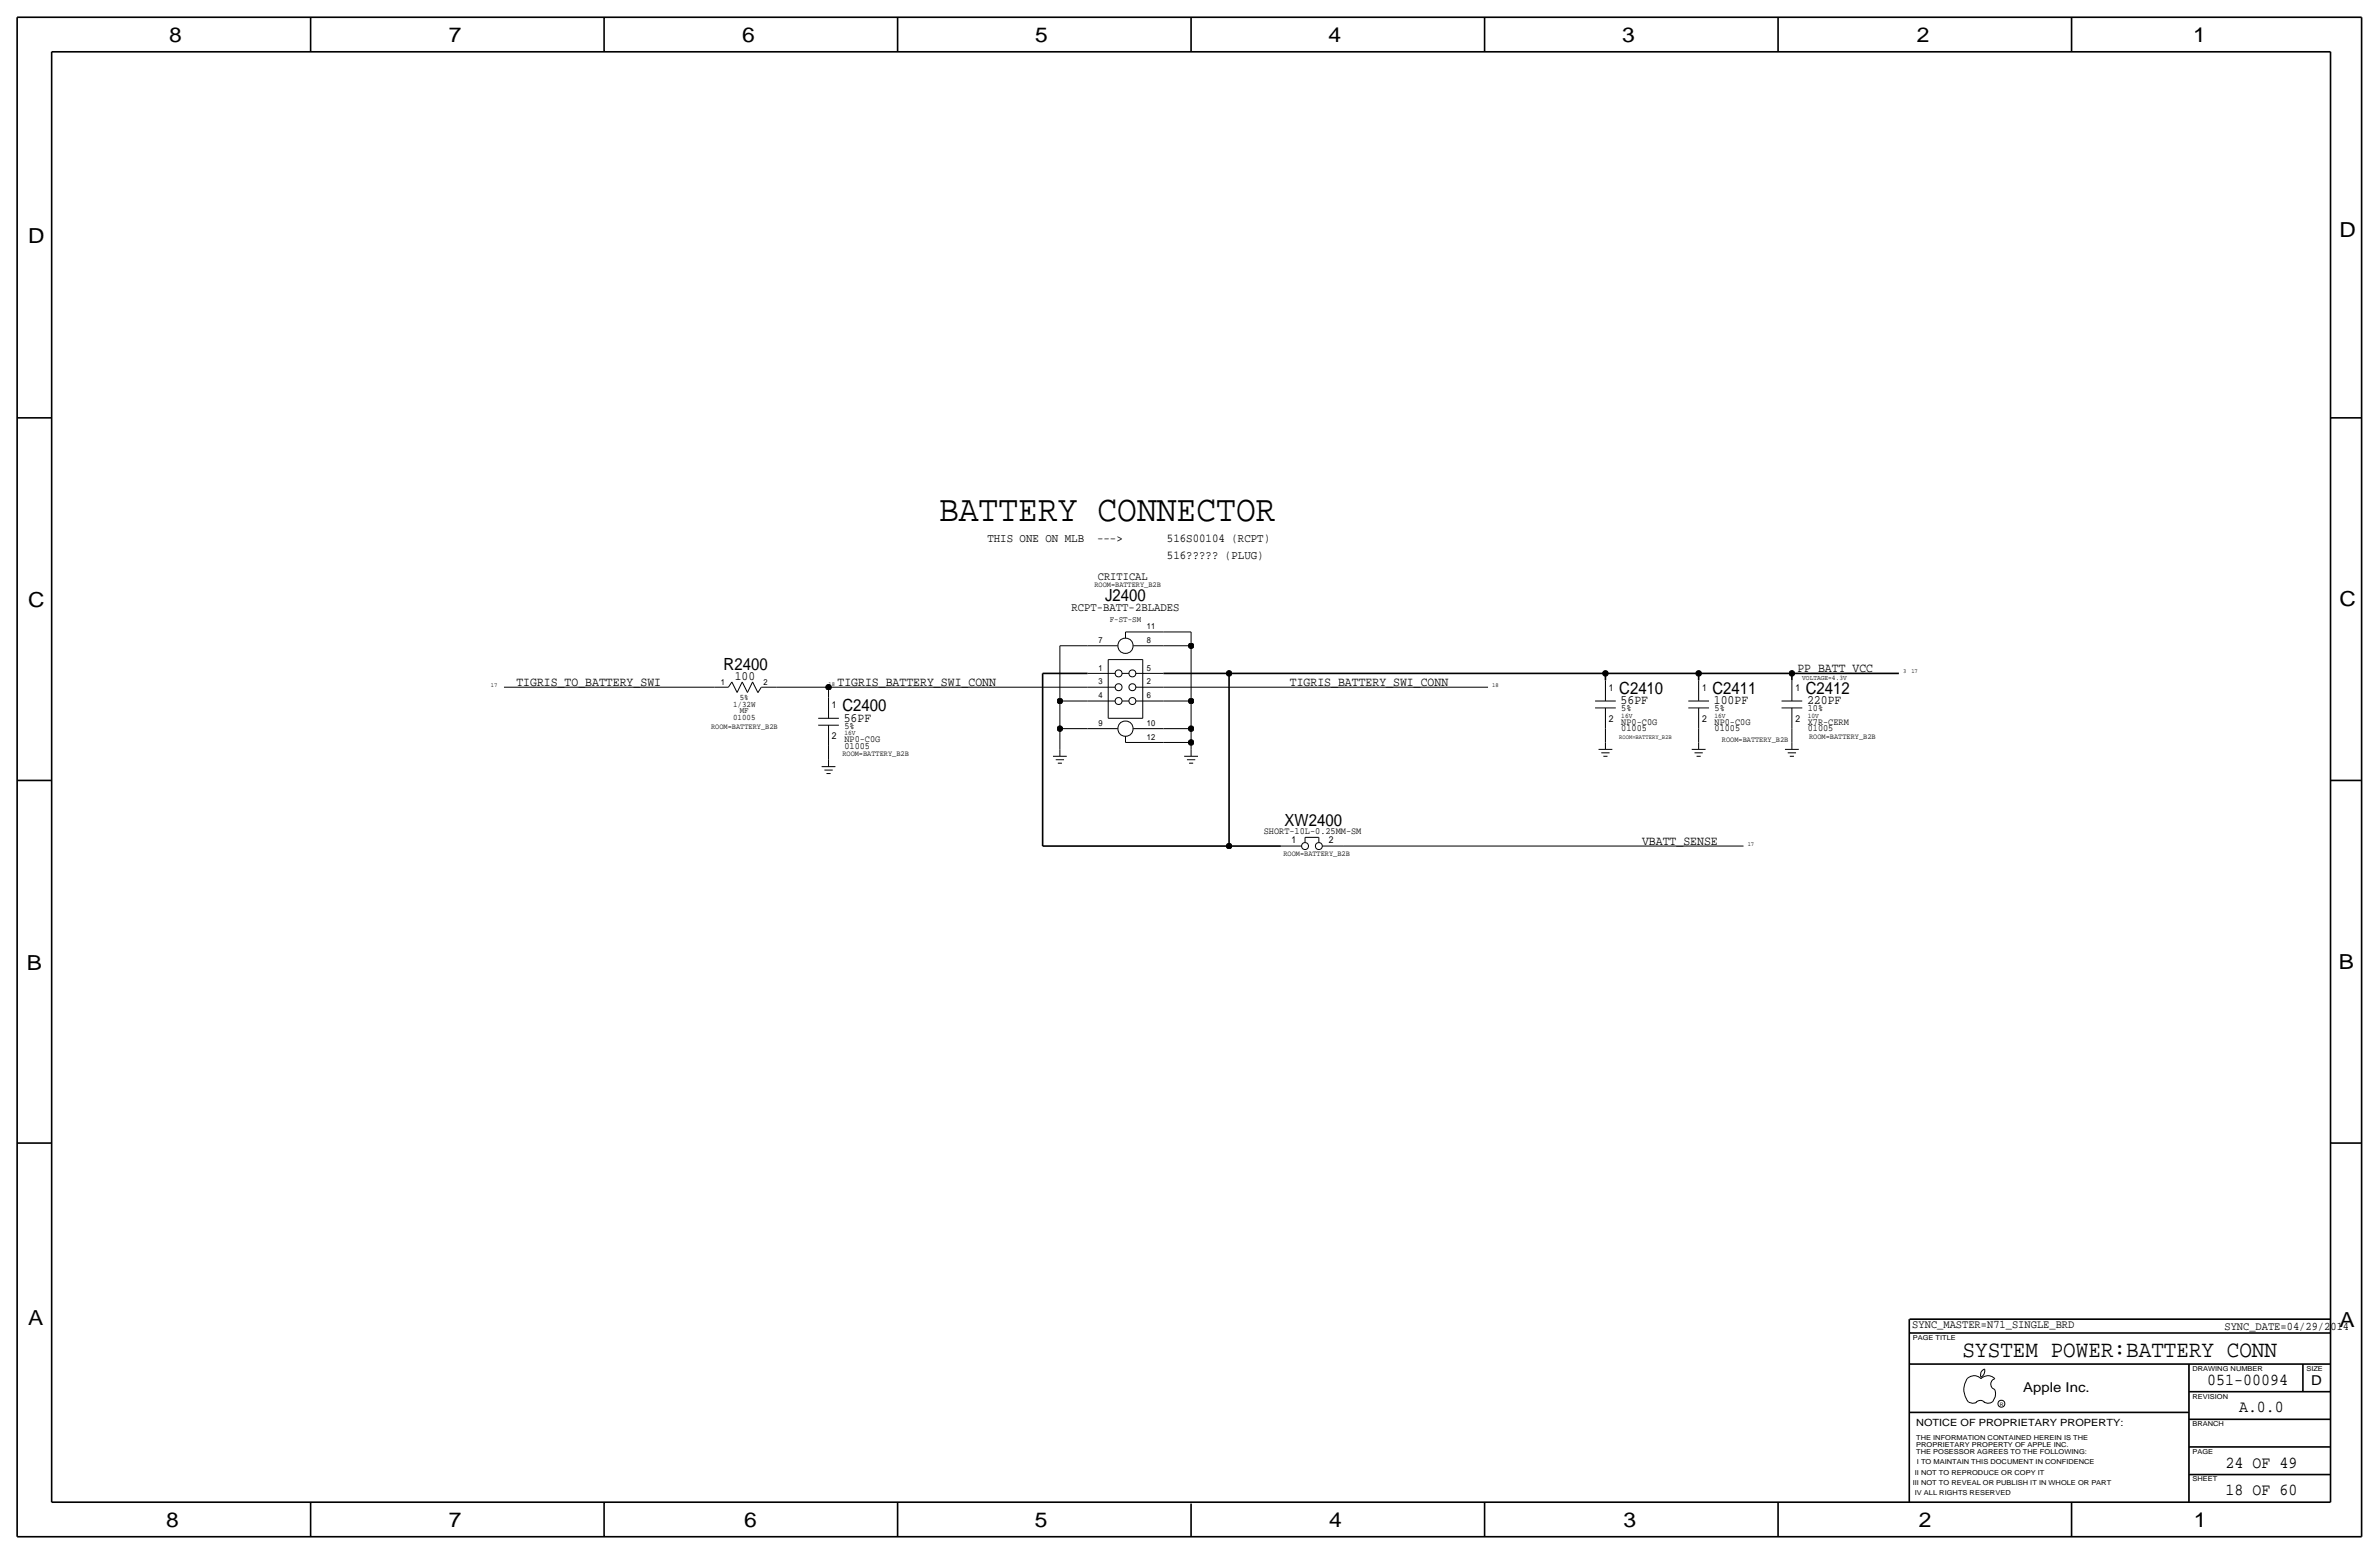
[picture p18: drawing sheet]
<svg xmlns="http://www.w3.org/2000/svg" width="875mm" height="572mm" viewBox="0 0 875 572" stroke-linecap="round" stroke-linejoin="round" font-family="sans-serif">
<defs><g id="words">
<text font-size="13.6" x="345.4" y="191.8">BATTERY CONNECTOR</text>
<text font-size="8.6" x="721.9" y="499.1">SYSTEM POWER:BATTERY CONN</text>
<g font-size="7.6">
<text x="62.2" y="15.5">8</text>
<text x="165.1" y="15.5">7</text>
<text x="273" y="15.5">6</text>
<text x="380.7" y="15.5">5</text>
<text x="488.6" y="15.5">4</text>
<text x="596.6" y="15.5">3</text>
<text x="705.1" y="15.5">2</text>
<text x="806.7" y="15.5">1</text>
<text x="10.4" y="89.4">D</text>
<text x="860.5" y="87.1">D</text>
<text x="10.4" y="223.3">C</text>
<text x="860.5" y="222.8">C</text>
<text x="9.8" y="356.6">B</text>
<text x="860.3" y="356.4">B</text>
<text x="10.4" y="487.4">A</text>
<text x="860.5" y="488.2">A</text>
<text x="61.2" y="561.6">8</text>
<text x="165" y="561.6">7</text>
<text x="273.8" y="561.6">6</text>
<text x="380.7" y="561.6">5</text>
<text x="488.9" y="561.6">4</text>
<text x="597.1" y="561.6">3</text>
<text x="705.8" y="561.6">2</text>
<text x="806.9" y="561.6">1</text>
</g>
<g font-size="6.2">
<text x="406.5" y="221">J2400</text>
<text x="266.2" y="246.4">R2400</text>
<text x="595.6" y="255.3">C2410</text>
<text x="629.9" y="255.3">C2411</text>
<text x="664.2" y="255.3">C2412</text>
<text x="309.8" y="261.6">C2400</text>
<text x="472.5" y="303.8">XW2400</text>
<text x="811.9" y="509.3">051-00094</text>
<text x="823.6" y="519.4">A.0.0</text>
<text x="818.6" y="539.8">24 OF 49</text>
<text x="818.6" y="549.9">18 OF 60</text>
</g>
<g font-size="5">
<text x="850.1" y="509.3">D</text>
<text x="744.2" y="511.8">Apple Inc.</text>
</g>
<g font-size="4.7">
<text x="270.3" y="249.9">100</text>
<text x="661.1" y="247.1">PP_BATT_VCC</text>
<text x="189.9" y="252.2">TIGRIS_TO_BATTERY_SWI</text>
<text x="308.1" y="252.2">TIGRIS_BATTERY_SWI_CONN</text>
<text x="474.4" y="252.2">TIGRIS_BATTERY_SWI_CONN</text>
<text x="596.1" y="259.1">56PF</text>
<text x="630.4" y="259.1">100PF</text>
<text x="664.7" y="259.1">220PF</text>
<text x="310.3" y="265.4">56PF</text>
<text x="604" y="310.6">VBATT_SENSE</text>
</g>
<g font-size="4.4">
<text x="363.2" y="199.4">THIS ONE ON MLB</text>
<text x="403.5" y="199.4">---&gt;</text>
<text x="429.2" y="199.4">516S00104 (RCPT)</text>
<text x="429.2" y="205.7">516????? (PLUG)</text>
<text x="394.1" y="224.8">RCPT-BATT-2BLADES</text>
</g>
<g font-size="4.3">
<text x="403.8" y="213.4">CRITICAL</text>
<text x="703.4" y="488.4">SYNC_MASTER=N71_SINGLE_BRD</text>
<text x="818.2" y="489.2">SYNC_DATE=04/29/2014</text>
</g>
<text font-size="3.7" x="704.8" y="524.5">NOTICE OF PROPRIETARY PROPERTY:</text>
<g font-size="3.5">
<text x="591.8" y="254">1</text>
<text x="626.1" y="254">1</text>
<text x="660.4" y="254">1</text>
<text x="306" y="260.4">1</text>
<text x="596.3" y="261.6">5%</text>
<text x="630.6" y="261.6">5%</text>
<text x="664.9" y="261.6">10%</text>
<text x="310.6" y="268">5%</text>
<text x="591.8" y="265.4">2</text>
<text x="596.3" y="269">01005</text>
<text x="596.3" y="266.4">NP0-C0G</text>
<text x="626.1" y="265.4">2</text>
<text x="630.6" y="269">01005</text>
<text x="630.6" y="266.4">NP0-C0G</text>
<text x="660.4" y="265.4">2</text>
<text x="664.9" y="269">01005</text>
<text x="664.9" y="266.4">X7R-CERM</text>
<text x="306" y="271.8">2</text>
<text x="310.6" y="272.8">NP0-C0G</text>
<text x="310.6" y="275.3">01005</text>
<text x="464.8" y="306.6">SHORT-10L-0.25MM-SM</text>
<text x="475.1" y="310.1">1</text>
<text x="488.8" y="310.1">2</text>
</g>
<g font-size="3.1">
<text x="408.2" y="228.6">F-ST-SM</text>
<text x="421.8" y="231.4">11</text>
<text x="404.1" y="236.5">7</text>
<text x="421.8" y="236.5">8</text>
<text x="265.1" y="252">1</text>
<text x="280.9" y="252">2</text>
<text x="404.1" y="246.6">1</text>
<text x="404.1" y="251.7">3</text>
<text x="421.8" y="251.7">2</text>
<text x="421.8" y="246.6">5</text>
<text x="272.1" y="257.3">5%</text>
<text x="404.1" y="256.8">4</text>
<text x="421.8" y="256.8">6</text>
<text x="269.6" y="259.8">1/32W</text>
<text x="272.1" y="262.4">MF</text>
<text x="269.6" y="264.9">01005</text>
<text x="404.1" y="267">9</text>
<text x="421.8" y="267">10</text>
<text x="421.8" y="272">12</text>
</g>
<g font-size="2.9">
<text x="402.5" y="215.9">ROOM=BATTERY_B2B</text>
<text x="261.6" y="268">ROOM=BATTERY_B2B</text>
<text x="633.3" y="273.1">ROOM=BATTERY_B2B</text>
<text x="665.4" y="271.8">ROOM=BATTERY_B2B</text>
<text x="309.8" y="278.1">ROOM=BATTERY_B2B</text>
<text x="472.1" y="315">ROOM=BATTERY_B2B</text>
</g>
<g font-size="2.6">
<text x="662.9" y="250.2">VOLTAGE=4.3V</text>
<text x="596.3" y="263.9">16V</text>
<text x="630.6" y="263.9">16V</text>
<text x="664.9" y="263.9">10V</text>
<text x="310.6" y="270.3">16V</text>
</g>
<g font-size="2.5">
<text x="703.5" y="492.8">PAGE TITLE</text>
<text x="806.4" y="504.2">DRAWING NUMBER</text>
<text x="848.3" y="504.2">SIZE</text>
<text x="806.4" y="514.4">REVISION</text>
<text x="806.4" y="524.5">BRANCH</text>
<text x="704.8" y="532.1">PROPRIETARY PROPERTY OF APPLE INC.</text>
<text x="704.8" y="529.6">THE INFORMATION CONTAINED HEREIN IS THE</text>
<text x="704.8" y="534.7">THE POSESSOR AGREES TO THE FOLLOWING:</text>
<text x="705.1" y="538.5">I TO MAINTAIN THIS DOCUMENT IN CONFIDENCE</text>
<text x="806.4" y="534.7">PAGE</text>
<text x="704.3" y="542.3">II NOT TO REPRODUCE OR COPY IT</text>
<text x="806.4" y="544.8">SHEET</text>
<text x="703.5" y="546.1">III NOT TO REVEAL OR PUBLISH IT IN WHOLE OR PART</text>
<text x="704.3" y="549.9">IV ALL RIGHTS RESERVED</text>
</g>
<g font-size="2.3">
<text x="700" y="247.7">3</text>
<text x="703" y="247.7">17</text>
<text x="180.5" y="252.7">17</text>
<text x="304.7" y="252.2">18</text>
<text x="548.8" y="252.7">18</text>
<text x="595.6" y="271.8">ROOM=BATTERY_B2B</text>
<text x="642.8" y="311.1">17</text>
</g>
<text font-size="1.8" x="735.5" y="516.9">R</text>
</g></defs>
<g fill="none" stroke="#000" stroke-width=".37">
<path d="M389.8 237.5h10.2zM389.8 237.5v20.3zM400 237.5h11.2zM414 232.4v2.3zM414 232.4h13.9zM416.8 237.5h11.1zM427.9 237.5h10.2zM427.9 232.4h10.2zM438.1 232.4v5.1zM438.1 237.5v20.3zM185.4 252.7h77.4zM262.8 252.7h5.1z"/>
<path d="M269.2 250.8l-1.3 1.9zM269.2 250.8l1.9 3.9zM273 250.8l-1.9 3.9zM273 250.8l1.9 3.9zM276.8 250.8l-1.9 3.9zM276.8 250.8l1.9 3.9zM280 252.7l-1.3 2.1zM280 252.7h5.7zM285.7 252.7h19zM304.7 252.7h95.3zM304.7 252.7v3.8zM304.7 256.5v7.7z"/>
<path d="M389.8 257.8h10.2zM389.8 257.8v10.2zM400 247.7h10.2zM400 252.7h10.2zM400 257.8h10.2zM407.6 242.6v21.6zM407.6 242.6h12.7zM412.7 247.7h2.5zM412.7 257.8h2.5zM417.8 247.7h10.1zM417.8 252.7h10.1zM417.8 257.8h10.1z"/>
<path d="M420.3 242.6v21.6zM427.9 257.8h10.2zM427.9 252.7h119.4zM438.1 257.8v10.2zM586.7 257.8h7.6zM590.5 250.2v7.6zM621 257.8h7.6zM624.8 250.2v7.6zM655.3 257.8h7.6zM659.1 250.2v7.6zM300.9 266.7h7.7zM300.9 264.2h7.7z"/>
<path d="M304.7 274.3v5.1zM304.7 266.7v7.6zM304.7 279.4v2.5zM387.3 278.1h5.1zM388.3 279.4h3.1zM389.8 268h10.2zM389.8 268v7.6zM389.8 275.6v2.5zM400 268h11.2zM407.6 264.2h12.7zM414 270.8v2.3zM414 273.1h13.9z"/>
<path d="M416.8 268h11.1zM427.9 268h10.2zM427.9 273.1h10.2zM435.6 278.1h5zM436.6 279.4h3zM438.1 268v5zM438.1 273.1v2.5zM438.1 275.6v2.5zM586.7 260.4h7.6zM588 275.6h5zM589 276.9h3zM589.7 278.1h1.6z"/>
<path d="M590.5 268v5zM590.5 260.3v7.7zM590.5 273.1v2.5zM621 260.4h7.6zM622.3 275.6h5zM623.3 276.9h3zM624 278.1h1.6zM624.8 268v5zM624.8 260.3v7.7zM624.8 273.1v2.5zM655.3 260.4h7.6zM656.5 275.6h5.1z"/>
<path d="M657.6 276.9h3zM658.3 278.1h1.5zM659.1 268v5zM659.1 260.3v7.7zM659.1 273.1v2.5zM302.2 281.9h5.1zM303.2 283.2h3.1zM304 284.5h1.5zM389.1 280.7h1.5zM437.3 280.7h1.6zM471.1 311.2h7.6zM480 307.9v2z"/>
<path d="M480 307.9h5.1zM485.1 307.9v2zM486.4 311.2h7.6zM494 311.2h147.3zM724.1 515.6l.5 .2a2.67 2.67 0 0 0 2.5-.2M726.8 515.7a2.09 2.09 0 0 1 3.1 0M728.6 506.5a2.69 2.69 0 0 0 1.3-3 2.26 2.26 0 0 0-1.3 3M729.7 515.6l.4 .2a2.67 2.67 0 0 0 2.6-.2M733.7 511.1a4.5 4.5 0 0 1-1 4.6M733.8 511a2.08 2.08 0 0 1-1.6-2 2.08 2.08 0 0 1 1.6-2 3.4 3.4 0 0 0-5.1 0 3.6 3.6 0 0 0-3.9-.8 3.6 3.6 0 0 0-2.3 3.3 7.1 7.1 0 0 0 1.6 6.2"/>
<circle cx="414" cy="237.5" r="2.82"/>
<circle cx="411.4" cy="252.7" r="1.28"/>
<circle cx="411.4" cy="247.7" r="1.28"/>
<circle cx="411.4" cy="257.8" r="1.28"/>
<circle cx="416.5" cy="257.8" r="1.28"/>
<circle cx="416.5" cy="247.7" r="1.28"/>
<circle cx="416.5" cy="252.7" r="1.28"/>
<circle cx="414" cy="268" r="2.82"/>
<circle cx="480" cy="311.2" r="1.28"/>
<circle cx="485.1" cy="311.2" r="1.28"/>
<circle cx="736.1" cy="516.2" r="1.28"/>
</g>
<g fill="none" stroke="#000" stroke-width=".6" stroke-linecap="butt">
<path d="M6.3 6.4v558.7zM6.3 6.4h862.3zM19 19.1v533.4zM19 19.1h838.2zM114.2 6.4v12.7zM222.2 6.4v12.7zM330.1 6.4v12.7zM438.1 6.4v12.7zM546.1 6.4v12.7zM654 6.4v12.7zM762 6.4v12.7zM857.2 19.1v533.4z"/>
<path d="M868.6 6.4v558.7zM6.3 153.7h12.7zM857.2 153.7h11.4zM383.5 247.7h16.5zM383.5 247.7v63.5zM427.9 247.7h24.2zM452.1 247.7v63.5zM452.1 247.7h138.4zM590.5 247.7h34.3zM590.5 247.7v2.5zM624.8 247.7h34.3zM624.8 247.7v2.5z"/>
<path d="M659.1 247.7h39.4zM659.1 247.7v2.5zM6.3 287h12.7zM857.2 287h11.4zM383.5 311.2h68.6zM452.1 311.2h19zM6.3 420.4h12.7zM857.2 420.4h11.4zM702.3 485.1v5.1zM702.3 490.2v62.3zM702.3 490.2h154.9zM702.4 485.1h154.8z"/>
<path d="M702.3 519.4h102.8zM702.3 501.6h154.9zM805.1 501.6v50.8zM805.1 511.8h52.1zM847 501.6v10.2zM805.1 522h52.1zM805.1 532.1h52.1zM19 552.5h838.2zM114.2 552.4v12.7zM222.2 552.5v12.7zM330.1 552.5v12.7zM438.1 553v12.1z"/>
<path d="M546.1 552.5v12.7zM654 552.5v12.7zM762 552.5v12.7zM805.1 542.3h52.1zM6.3 565.1h862.3z"/>
</g>
<g fill="#000" stroke="#000" stroke-width=".37">
<circle cx="438.1" cy="237.5" r="1.02"/>
<circle cx="304.7" cy="252.7" r="1.02"/>
<circle cx="389.8" cy="257.8" r="1.02"/>
<circle cx="438.1" cy="257.8" r="1.02"/>
<circle cx="452.1" cy="247.6" r="1.02"/>
<circle cx="590.5" cy="247.6" r="1.02"/>
<circle cx="624.8" cy="247.6" r="1.02"/>
<circle cx="659.1" cy="247.6" r="1.02"/>
<circle cx="389.8" cy="268" r="1.02"/>
<circle cx="438.1" cy="273" r="1.02"/>
<circle cx="438.1" cy="268" r="1.02"/>
<circle cx="452.1" cy="311.1" r="1.02"/>
</g>
<use href="#words"/>
</svg>
